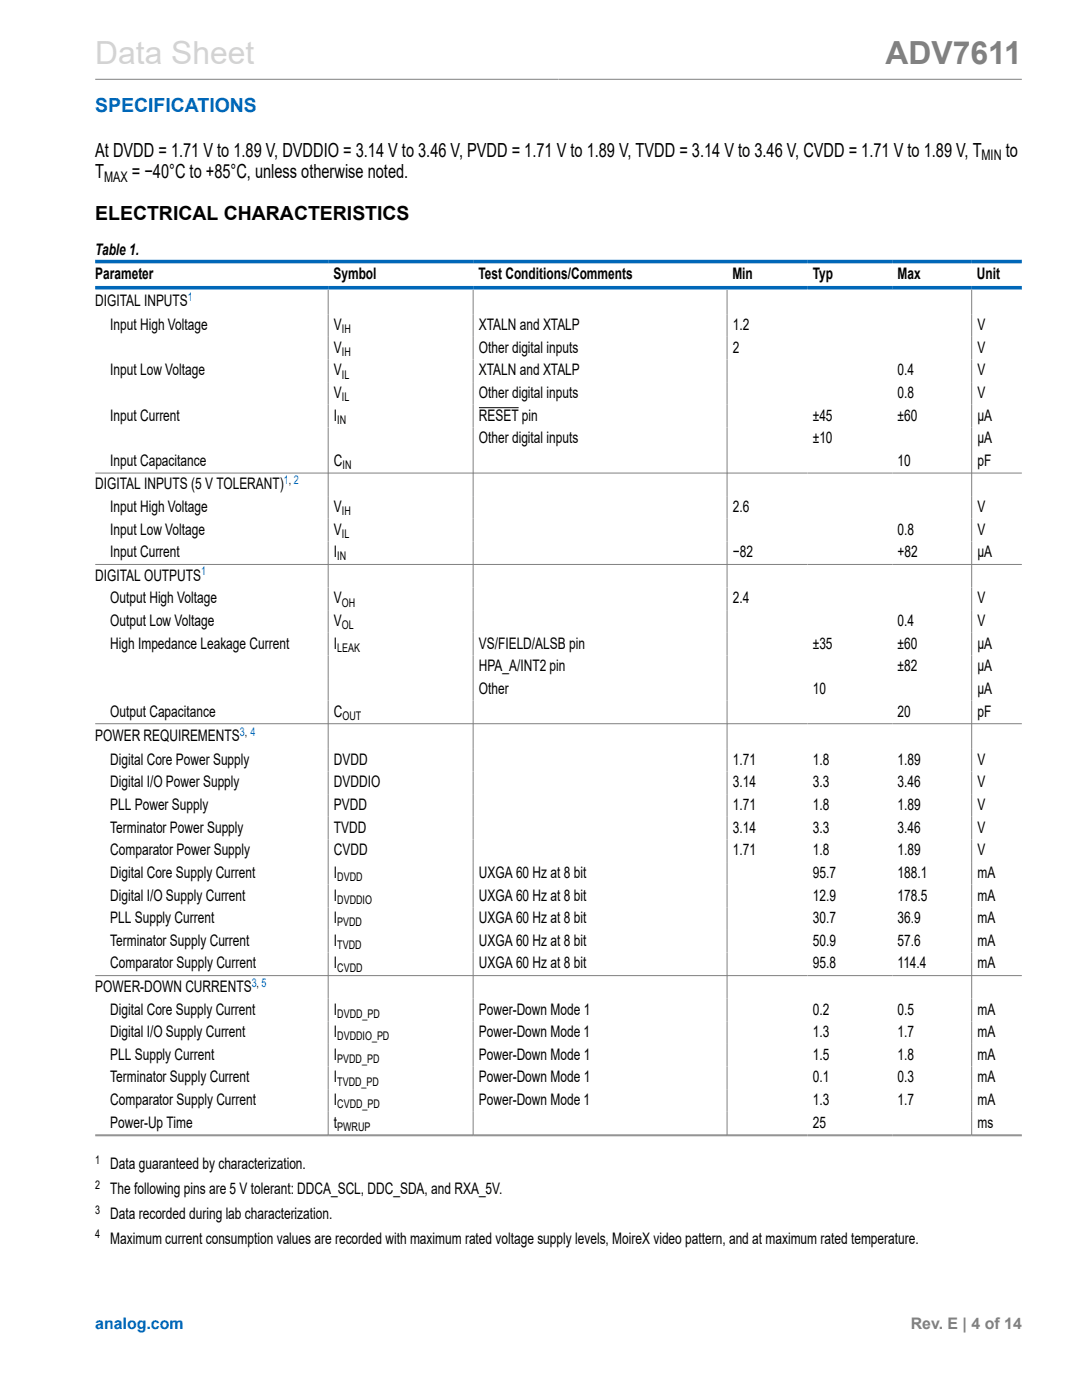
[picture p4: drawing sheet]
<svg xmlns="http://www.w3.org/2000/svg" width="216mm" height="279mm" viewBox="0 0 216 279" stroke-linecap="round" stroke-linejoin="round" font-family="sans-serif">
<defs><g id="words">
<text font-size="6.3" fill="#d3d3d3" x="19" y="12.7">Data Sheet</text>
<text font-size="6.3" fill="#808080" x="176.7" y="12.7">ADV7611</text>
<text font-size="3.9" fill="#0067b8" x="19" y="22.3">SPECIFICATIONS</text>
<g font-size="3.9">
<text x="19" y="31.2">At DVDD = 1.71 V to 1.89 V, DVDDIO = 3.14 V to 3.46 V, PVDD = 1.71 V to 1.89 V, TVDD = 3.14 V to 3.46 V, CVDD = 1.71 V to 1.89 V, T</text>
<text x="19" y="35.5">T</text>
<text x="26.3" y="35.5">= −40°C to +85°C, unless otherwise noted.</text>
<text x="200.7" y="31.2">to</text>
<text x="19" y="44">ELECTRICAL CHARACTERISTICS</text>
</g>
<g font-size="3.2">
<text x="19" y="50.9">Table 1.</text>
<text x="19" y="55.7">Parameter</text>
<text x="66.5" y="55.7">Symbol</text>
<text x="95.5" y="55.7">Test Conditions/Comments</text>
<text x="146.1" y="55.7">Min</text>
<text x="162.2" y="55.7">Typ</text>
<text x="179.1" y="55.7">Max</text>
<text x="194.9" y="55.7">Unit</text>
<text x="19" y="61.2">DIGITAL INPUTS</text>
<text x="22" y="65.9">Input High Voltage</text>
<text x="66.6" y="65.9">V</text>
<text x="95.6" y="65.9">XTALN and XTALP</text>
<text x="146.2" y="65.9">1.2</text>
<text x="195" y="65.9">V</text>
<text x="66.6" y="70.4">V</text>
<text x="95.6" y="70.4">Other digital inputs</text>
<text x="146.2" y="70.4">2</text>
<text x="195" y="70.4">V</text>
<text x="22" y="74.9">Input Low Voltage</text>
<text x="66.6" y="74.9">V</text>
<text x="95.6" y="74.9">XTALN and XTALP</text>
<text x="179.1" y="74.9">0.4</text>
<text x="195" y="74.9">V</text>
<text x="22" y="83.9">Input Current</text>
<text x="66.6" y="79.4">V</text>
<text x="66.6" y="83.9">I</text>
<text x="95.6" y="83.9">RESET pin</text>
<text x="95.6" y="79.4">Other digital inputs</text>
<text x="162.2" y="83.9">±45</text>
<text x="179.1" y="83.9">±60</text>
<text x="179.1" y="79.4">0.8</text>
<text x="195" y="83.9">µA</text>
<text x="195" y="79.4">V</text>
<text x="95.6" y="88.5">Other digital inputs</text>
<text x="162.2" y="88.5">±10</text>
<text x="195" y="88.5">µA</text>
<text x="22" y="93">Input Capacitance</text>
<text x="66.6" y="93">C</text>
<text x="179.1" y="93">10</text>
<text x="195" y="93">pF</text>
<text x="19" y="97.7">DIGITAL INPUTS (5 V TOLERANT)</text>
<text x="22" y="106.7">Input Low Voltage</text>
<text x="22" y="102.2">Input High Voltage</text>
<text x="66.6" y="106.7">V</text>
<text x="66.6" y="102.2">V</text>
<text x="146.2" y="102.2">2.6</text>
<text x="179.1" y="106.7">0.8</text>
<text x="195" y="106.7">V</text>
<text x="195" y="102.2">V</text>
<text x="22" y="111.2">Input Current</text>
<text x="66.6" y="111.2">I</text>
<text x="146.2" y="111.2">−82</text>
<text x="179.1" y="111.2">+82</text>
<text x="195" y="111.2">µA</text>
<text x="19" y="115.9">DIGITAL OUTPUTS</text>
<text x="22" y="124.9">Output Low Voltage</text>
<text x="22" y="120.4">Output High Voltage</text>
<text x="66.6" y="124.9">V</text>
<text x="66.6" y="120.4">V</text>
<text x="146.2" y="120.4">2.4</text>
<text x="179.1" y="124.9">0.4</text>
<text x="195" y="124.9">V</text>
<text x="195" y="120.4">V</text>
<text x="22" y="129.5">High Impedance Leakage Current</text>
<text x="66.6" y="129.5">I</text>
<text x="95.6" y="129.5">VS/FIELD/ALSB pin</text>
<text x="162.2" y="129.5">±35</text>
<text x="179.1" y="129.5">±60</text>
<text x="195" y="129.5">µA</text>
<text x="95.6" y="134">HPA_A/INT2 pin</text>
<text x="179.1" y="134">±82</text>
<text x="195" y="134">µA</text>
<text x="22" y="143">Output Capacitance</text>
<text x="66.6" y="143">C</text>
<text x="95.6" y="138.5">Other</text>
<text x="162.2" y="138.5">10</text>
<text x="179.1" y="143">20</text>
<text x="195" y="143">pF</text>
<text x="195" y="138.5">µA</text>
<text x="19" y="147.9">POWER REQUIREMENTS</text>
<text x="22" y="152.6">Digital Core Power Supply</text>
<text x="66.6" y="152.6">DVDD</text>
<text x="146.2" y="152.6">1.71</text>
<text x="162.2" y="152.6">1.8</text>
<text x="179.1" y="152.6">1.89</text>
<text x="195" y="152.6">V</text>
<text x="22" y="157.1">Digital I/O Power Supply</text>
<text x="22" y="161.7">PLL Power Supply</text>
<text x="66.6" y="157.1">DVDDIO</text>
<text x="66.6" y="161.7">PVDD</text>
<text x="146.2" y="157.1">3.14</text>
<text x="146.2" y="161.7">1.71</text>
<text x="162.2" y="157.1">3.3</text>
<text x="162.2" y="161.7">1.8</text>
<text x="179.1" y="157.1">3.46</text>
<text x="179.1" y="161.7">1.89</text>
<text x="195" y="157.1">V</text>
<text x="195" y="161.7">V</text>
<text x="22" y="166.2">Terminator Power Supply</text>
<text x="66.6" y="166.2">TVDD</text>
<text x="146.2" y="166.2">3.14</text>
<text x="162.2" y="166.2">3.3</text>
<text x="179.1" y="166.2">3.46</text>
<text x="195" y="166.2">V</text>
<text x="22" y="170.7">Comparator Power Supply</text>
<text x="66.6" y="170.7">CVDD</text>
<text x="146.2" y="170.7">1.71</text>
<text x="162.2" y="170.7">1.8</text>
<text x="179.1" y="170.7">1.89</text>
<text x="195" y="170.7">V</text>
<text x="22" y="179.7">Digital I/O Supply Current</text>
<text x="22" y="175.2">Digital Core Supply Current</text>
<text x="66.6" y="179.7">I</text>
<text x="66.6" y="175.2">I</text>
<text x="95.6" y="175.2">UXGA 60 Hz at 8 bit</text>
<text x="95.6" y="179.7">UXGA 60 Hz at 8 bit</text>
<text x="162.2" y="175.2">95.7</text>
<text x="162.2" y="179.7">12.9</text>
<text x="179.1" y="175.2">188.1</text>
<text x="179.1" y="179.7">178.5</text>
<text x="195" y="175.2">mA</text>
<text x="195" y="179.7">mA</text>
<text x="22" y="184.2">PLL Supply Current</text>
<text x="66.6" y="184.2">I</text>
<text x="95.6" y="184.2">UXGA 60 Hz at 8 bit</text>
<text x="162.2" y="184.2">30.7</text>
<text x="179.1" y="184.2">36.9</text>
<text x="195" y="184.2">mA</text>
<text x="22" y="188.8">Terminator Supply Current</text>
<text x="66.6" y="188.8">I</text>
<text x="95.6" y="188.8">UXGA 60 Hz at 8 bit</text>
<text x="162.2" y="188.8">50.9</text>
<text x="179.1" y="188.8">57.6</text>
<text x="195" y="188.8">mA</text>
<text x="19" y="198">POWER-DOWN CURRENTS</text>
<text x="22" y="193.3">Comparator Supply Current</text>
<text x="66.6" y="193.3">I</text>
<text x="95.6" y="193.3">UXGA 60 Hz at 8 bit</text>
<text x="162.2" y="193.3">95.8</text>
<text x="179.1" y="193.3">114.4</text>
<text x="195" y="193.3">mA</text>
<text x="22" y="202.5">Digital Core Supply Current</text>
<text x="66.6" y="202.5">I</text>
<text x="95.6" y="202.5">Power-Down Mode 1</text>
<text x="162.2" y="202.5">0.2</text>
<text x="179.1" y="202.5">0.5</text>
<text x="195" y="202.5">mA</text>
<text x="22" y="207">Digital I/O Supply Current</text>
<text x="66.6" y="207">I</text>
<text x="95.6" y="207">Power-Down Mode 1</text>
<text x="162.2" y="207">1.3</text>
<text x="179.1" y="207">1.7</text>
<text x="195" y="207">mA</text>
<text x="22" y="211.5">PLL Supply Current</text>
<text x="66.6" y="211.5">I</text>
<text x="95.6" y="211.5">Power-Down Mode 1</text>
<text x="162.2" y="211.5">1.5</text>
<text x="179.1" y="211.5">1.8</text>
<text x="195" y="211.5">mA</text>
<text x="22" y="216">Terminator Supply Current</text>
<text x="22" y="220.5">Comparator Supply Current</text>
<text x="66.6" y="216">I</text>
<text x="66.6" y="220.5">I</text>
<text x="95.6" y="220.5">Power-Down Mode 1</text>
<text x="95.6" y="216">Power-Down Mode 1</text>
<text x="162.2" y="220.5">1.3</text>
<text x="162.2" y="216">0.1</text>
<text x="179.1" y="220.5">1.7</text>
<text x="179.1" y="216">0.3</text>
<text x="195" y="220.5">mA</text>
<text x="195" y="216">mA</text>
<text x="22" y="225.1">Power-Up Time</text>
<text x="66.6" y="225.1">t</text>
<text x="162.2" y="225.1">25</text>
<text x="195" y="225.1">ms</text>
<text x="22" y="233.4">Data guaranteed by characterization.</text>
<text x="22" y="238.3">The following pins are 5 V tolerant: DDCA_SCL, DDC_SDA, and RXA_5V.</text>
<text x="22" y="243.2">Data recorded during lab characterization.</text>
<text x="22" y="248.2">Maximum current consumption values are recorded with maximum rated voltage supply levels, MoireX video pattern, and at maximum rated temperature.</text>
</g>
<text font-size="3.2" fill="#0067b8" x="19" y="265.3">analog.com</text>
<text font-size="3.2" fill="#808080" x="181.7" y="265.3">Rev. E | 4 of 14</text>
<g font-size="2.9">
<text x="195.9" y="32">MIN</text>
<text x="20.8" y="36.2">MAX</text>
</g>
<g font-size="2.4" fill="#0067b8">
<text x="37.5" y="60.1">1</text>
<text x="56.6" y="96.6">1, 2</text>
<text x="40.1" y="114.9">1</text>
<text x="47.8" y="146.8">3, 4</text>
<text x="50.2" y="196.9">3, 5</text>
</g>
<g font-size="2.4">
<text x="68.2" y="71">IH</text>
<text x="68.2" y="66.5">IH</text>
<text x="68.2" y="75.6">IL</text>
<text x="68.2" y="80.1">IL</text>
<text x="67.3" y="84.6">IN</text>
<text x="68.4" y="93.6">IN</text>
<text x="68.2" y="102.8">IH</text>
<text x="68.2" y="107.3">IL</text>
<text x="67.3" y="111.9">IN</text>
<text x="68.2" y="121.1">OH</text>
<text x="68.2" y="125.6">OL</text>
<text x="67.3" y="130.1">LEAK</text>
<text x="68.4" y="143.6">OUT</text>
<text x="67.3" y="175.8">DVDD</text>
<text x="67.3" y="180.4">DVDDIO</text>
<text x="67.3" y="184.9">PVDD</text>
<text x="67.3" y="189.4">TVDD</text>
<text x="67.3" y="193.9">CVDD</text>
<text x="67.3" y="203.1">DVDD_PD</text>
<text x="67.3" y="207.6">DVDDIO_PD</text>
<text x="67.3" y="212.1">PVDD_PD</text>
<text x="67.3" y="216.7">TVDD_PD</text>
<text x="67.3" y="221.2">CVDD_PD</text>
<text x="67.3" y="225.7">PWRUP</text>
<text x="19" y="232.3">1</text>
<text x="19" y="237.2">2</text>
<text x="19" y="242.2">3</text>
<text x="19" y="247.1">4</text>
</g>
</g></defs>
<path d="M19 15.8h184.9M65.5 57.8v168.8M94.4 57.8v168.8M145.1 57.8v168.8M193.9 57.8v168.8M19 94.4h184.9M19 112.6h184.9M19 144.4h184.9M19 194.7h184.9M19 226.5h184.9M19 226.7h184.9" fill="none" stroke="#808080" stroke-width=".2"/>
<path d="M95.6 81.4h7.9" fill="none" stroke="#000" stroke-width=".2"/>
<path d="M19 52.2h184.9M19 57.4h184.9" fill="none" stroke="#0067b8" stroke-width=".71"/>
<use href="#words"/>
</svg>
